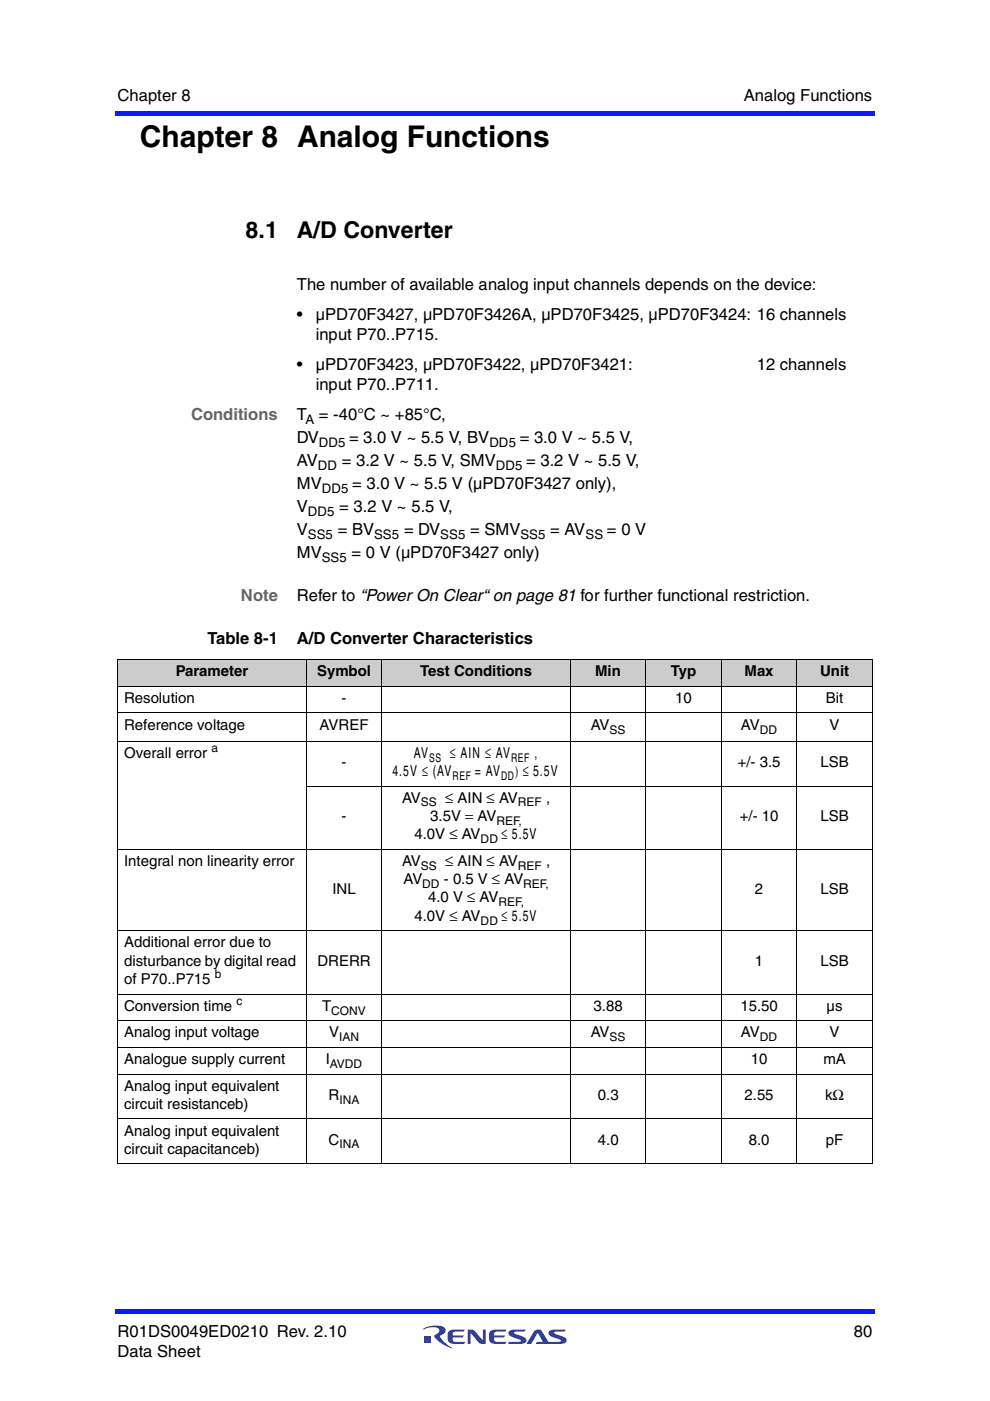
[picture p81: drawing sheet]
<svg xmlns="http://www.w3.org/2000/svg" width="210mm" height="297mm" viewBox="0 0 210 297" stroke-linecap="round" stroke-linejoin="round" font-family="sans-serif">
<defs><g id="words">
<text font-size="6.3" x="29.7" y="31.2">Chapter 8 Analog Functions</text>
<g font-size="4.9">
<text x="52.1" y="50.4">8.1</text>
<text x="62.9" y="50.4">A/D Converter</text>
</g>
<g font-size="3.5">
<text x="24.9" y="21.4">Chapter 8</text>
<text x="157.7" y="21.4">Analog Functions</text>
<text x="62.9" y="61.5">The number of available analog input channels depends on the device:</text>
<text x="62.9" y="67.8">•</text>
<text x="66.9" y="67.8">µPD70F3427, µPD70F3426A, µPD70F3425, µPD70F3424: 16 channels</text>
<text x="66.9" y="72.1">input P70..P715.</text>
<text x="62.9" y="78.4">•</text>
<text x="66.9" y="78.4">µPD70F3423, µPD70F3422, µPD70F3421:</text>
<text x="66.9" y="82.6">input P70..P711.</text>
<text x="160.4" y="78.4">12 channels</text>
<text x="62.9" y="89">T</text>
<text x="67.6" y="89">= -40°C ~ +85°C,</text>
<text x="62.9" y="93.9">DV</text>
<text x="74" y="93.9">= 3.0 V ~ 5.5 V, BV</text>
<text x="110.2" y="93.9">= 3.0 V ~ 5.5 V,</text>
<text x="62.9" y="98.8">AV</text>
<text x="72.5" y="98.8">= 3.2 V ~ 5.5 V, SMV</text>
<text x="111.5" y="98.8">= 3.2 V ~ 5.5 V,</text>
<text x="62.9" y="103.6">MV</text>
<text x="74.7" y="103.6">= 3.0 V ~ 5.5 V (µPD70F3427 only),</text>
<text x="62.9" y="113.4">V</text>
<text x="62.9" y="108.5">V</text>
<text x="71.6" y="113.4">= BV</text>
<text x="71.9" y="108.5">= 3.2 V ~ 5.5 V,</text>
<text x="85.7" y="113.4">= DV</text>
<text x="99.7" y="113.4">= SMV</text>
<text x="116.6" y="113.4">= AV</text>
<text x="128.7" y="113.4">= 0 V</text>
<text x="62.9" y="118.3">MV</text>
<text x="74.5" y="118.3">= 0 V (µPD70F3427 only)</text>
<text x="62.9" y="127.4">Refer to “Power On Clear“ on page 81 for further functional restriction.</text>
<text x="44" y="136.6">Table 8-1</text>
<text x="63" y="136.6">A/D Converter Characteristics</text>
<text x="24.9" y="283.4">R01DS0049ED0210 Rev. 2.10</text>
<text x="24.9" y="287.6">Data Sheet</text>
<text x="181" y="283.4">80</text>
</g>
<g font-size="3.5" fill="#656565">
<text x="40.5" y="89">Conditions</text>
<text x="51.1" y="127.4">Note</text>
</g>
<g font-size="3.2">
<text x="37.3" y="143.4">Parameter</text>
<text x="67.2" y="143.4">Symbol</text>
<text x="89.1" y="143.4">Test Conditions</text>
<text x="126.2" y="143.4">Min</text>
<text x="142.2" y="143.4">Typ</text>
<text x="157.9" y="143.4">Max</text>
<text x="173.9" y="143.4">Unit</text>
<text x="26.3" y="149">Resolution</text>
<text x="72.4" y="149">-</text>
<text x="143.2" y="149">10</text>
<text x="175.1" y="149">Bit</text>
<text x="26.3" y="154.7">Reference voltage</text>
<text x="67.8" y="154.9">AVREF</text>
<text x="125.3" y="154.9">AV</text>
<text x="157.1" y="154.9">AV</text>
<text x="175.9" y="154.9">V</text>
<text x="26.3" y="160.7">Overall error</text>
<text x="87.8" y="160.7">AV</text>
<text x="95.4" y="160.7">≤ AIN ≤ AV</text>
<text x="113.3" y="160.7">,</text>
<text x="72.4" y="162.6">-</text>
<text x="83.2" y="164.5">4.5V ≤ (AV</text>
<text x="100.7" y="164.5">= AV</text>
<text x="109.1" y="164.5">) ≤ 5.5V</text>
<text x="156.4" y="162.6">+/- 3.5</text>
<text x="173.9" y="162.6">LSB</text>
<text x="85.3" y="170.2">AV</text>
<text x="94.4" y="170.2">≤ AIN ≤ AV</text>
<text x="115.8" y="170.2">,</text>
<text x="72.4" y="174.1">-</text>
<text x="87.9" y="178">4.0V ≤ AV</text>
<text x="91.2" y="174.1">3.5V = AV</text>
<text x="106.3" y="178">≤ 5.5V</text>
<text x="156.8" y="174.1">+/- 10</text>
<text x="173.9" y="174.1">LSB</text>
<text x="26.3" y="183.6">Integral non linearity error</text>
<text x="85.3" y="183.6">AV</text>
<text x="94.4" y="183.6">≤ AIN ≤ AV</text>
<text x="115.8" y="183.6">,</text>
<text x="70.5" y="189.4">INL</text>
<text x="85.6" y="187.5">AV</text>
<text x="90.8" y="191.3">4.0 V ≤ AV</text>
<text x="94.1" y="187.5">- 0.5 V ≤ AV</text>
<text x="160.1" y="189.4">2</text>
<text x="173.9" y="189.4">LSB</text>
<text x="87.9" y="195.2">4.0V ≤ AV</text>
<text x="106.3" y="195.2">≤ 5.5V</text>
<text x="26.3" y="200.9">Additional error due to</text>
<text x="26.3" y="204.8">disturbance by digital read</text>
<text x="26.3" y="208.7">of P70..P715</text>
<text x="67.3" y="204.8">DRERR</text>
<text x="160.1" y="204.8">1</text>
<text x="174" y="204.8">LSB</text>
<text x="26.3" y="214.3">Conversion time</text>
<text x="68.3" y="214.3">T</text>
<text x="125.9" y="214.3">3.88</text>
<text x="157" y="214.3">15.50</text>
<text x="175.3" y="214.3">µs</text>
<text x="26.3" y="219.9">Analog input voltage</text>
<text x="69.8" y="219.9">V</text>
<text x="125.3" y="219.9">AV</text>
<text x="157.1" y="219.9">AV</text>
<text x="175.9" y="219.9">V</text>
<text x="26.3" y="225.6">Analogue supply current</text>
<text x="69.1" y="225.6">I</text>
<text x="159.2" y="225.6">10</text>
<text x="174.6" y="225.6">mA</text>
<text x="26.3" y="231.2">Analog input equivalent</text>
<text x="69.7" y="233.2">R</text>
<text x="126.7" y="233.2">0.3</text>
<text x="157.9" y="233.2">2.55</text>
<text x="174.9" y="233.2">kΩ</text>
<text x="26.3" y="235.1">circuit resistanceb)</text>
<text x="26.3" y="240.7">Analog input equivalent</text>
<text x="26.3" y="244.6">circuit capacitanceb)</text>
<text x="69.7" y="242.7">C</text>
<text x="126.7" y="242.7">4.0</text>
<text x="158.8" y="242.7">8.0</text>
<text x="175.1" y="242.7">pF</text>
</g>
<g font-size="2.8">
<text x="64.8" y="89.9">A</text>
<text x="67.6" y="94.7">DD5</text>
<text x="103.8" y="94.7">DD5</text>
<text x="67.4" y="99.7">DD</text>
<text x="105.2" y="99.7">DD5</text>
<text x="68.2" y="104.5">DD5</text>
<text x="65.3" y="109.4">DD5</text>
<text x="65.3" y="114.3">SS5</text>
<text x="68.2" y="119.2">SS5</text>
<text x="79.3" y="114.3">SS5</text>
<text x="93.3" y="114.3">SS5</text>
<text x="110.4" y="114.3">SS5</text>
<text x="124.2" y="114.3">SS</text>
</g>
<g font-size="2.5">
<text x="129.2" y="155.7">SS</text>
<text x="161.1" y="155.7">DD</text>
<text x="44.8" y="159.4">a</text>
<text x="91" y="161.5">SS</text>
<text x="108.4" y="161.5">REF</text>
<text x="95.9" y="165.4">REF</text>
<text x="106.3" y="165.4">DD</text>
<text x="89.2" y="171">SS</text>
<text x="109.8" y="171">REF</text>
<text x="101.9" y="178.7">DD</text>
<text x="105.3" y="174.9">REF,</text>
<text x="89.2" y="184.4">SS</text>
<text x="109.8" y="184.4">REF</text>
<text x="89.5" y="188.3">DD</text>
<text x="111" y="188.3">REF,</text>
<text x="101.9" y="196">DD</text>
<text x="105.7" y="192.2">REF,</text>
<text x="45.6" y="207.4">b</text>
<text x="50.1" y="213">c</text>
<text x="70.2" y="215.1">CONV</text>
<text x="71.9" y="220.7">IAN</text>
<text x="129.2" y="220.7">SS</text>
<text x="161.1" y="220.7">DD</text>
<text x="69.9" y="226.4">AVDD</text>
<text x="72" y="234">INA</text>
<text x="72" y="243.5">INA</text>
</g>
</g></defs>
<g fill="#323f99">
<path d="M99.2 281.9h.9l.5 .2 1.8 2.1v-2.3h.6v3l-1.3-.1-1.9-2.2v2.3h-.6z"/>
<path d="M95.1 282.3l.7-.4h2.8l-.3 .4-2 .1a.61 .61 0 0 0-.3 .7h2.4l-.4 .5h-2l.1 .8 2.5 .1-.3 .4a3.7 3.7 0 0 1-3.2-.3 2.55 2.55 0 0 1 0-2.3z"/>
<path d="M103.9 282.3l.7-.4h2.8l-.3 .4-2 .1a.61 .61 0 0 0-.3 .7h2.3l-.3 .5h-2l.1 .8 2.5 .1-.3 .4a3.7 3.7 0 0 1-3.2-.3 2.55 2.55 0 0 1 0-2.3z"/>
<path d="M108 282.2l.6-.3h2.8l-.2 .4-2.2 .2v.2l.5 .2a2.88 2.88 0 0 1 2.1 1.1 .73 .73 0 0 1-.8 .9h-3.1l.3-.4 2.4-.1v-.3l-.5-.2a2.87 2.87 0 0 1-2.1-1z"/>
<path d="M113.3 282.2a1.57 1.57 0 0 1 1.4-.3l1.6 2.6 2.6-.1v-.3l-.5-.2a2.87 2.87 0 0 1-2.1-1 .73 .73 0 0 1 .9-1h2.8l-.3 .4-2.2 .2v.2l.5 .2a2.88 2.88 0 0 1 2.1 1.1 .73 .73 0 0 1-.8 .9h-5.7l.2-.4h1.3l-1.1-1.9-1.3 2.3h-1.1z"/>
<path d="M90 283.4h1.4v1.4h-1.4z"/>
<path d="M89.8 281.7a4.9 4.9 0 0 1 4.5-.2 1.04 1.04 0 0 1-.8 1.6l-.2 .2a6 6 0 0 0 2.7 2.5 6.2 6.2 0 0 1-4-2.6l.2-.2a1.16 1.16 0 0 0 .9-1 2.36 2.36 0 0 0-2.8-.3l-.5 .2z"/>
</g>
<g fill="#0d1aff">
<path d="M24.4 277.5h.5v1.1h-.5z"/>
<path d="M24.9 277.5h160.6v1.1h-160.6z"/>
<path d="M185 23.5h.5v1.1h-.5z"/>
<path d="M24.4 23.5h160.6v1.1h-160.6z"/>
</g>
<g fill="#ccc">
<path d="M24.9 139.9h40v5.6h-40z"/>
<path d="M64.9 139.9h16v5.6h-16z"/>
<path d="M80.9 139.9h40v5.6h-40z"/>
<path d="M120.9 139.9h16v5.6h-16z"/>
<path d="M136.9 139.9h16.1v5.6h-16.1z"/>
<path d="M153 139.9h16v5.6h-16z"/>
<path d="M169 139.9h16v5.6h-16z"/>
</g>
<g fill="none" stroke="#000" stroke-width=".21">
<path d="M24.8 139.9h160.2M24.9 140v106.7M64.9 139.8v107M80.9 139.8v107M120.9 139.8v107M136.9 139.8v107M153 139.8v107M169 139.8v107M185 140v106.7M24.8 145.5h160.2M24.8 151.1h160.2M24.8 157.1h160.2"/>
<path d="M64.9 166.7h120.1M24.8 180.1h160.2M24.8 197.4h160.2M24.8 210.8h160.2M24.8 216.4h160.2M24.8 222h160.2M24.8 227.7h160.2M24.8 237.2h160.2M24.8 246.8h160.2"/>
</g>
<use href="#words"/>
</svg>
